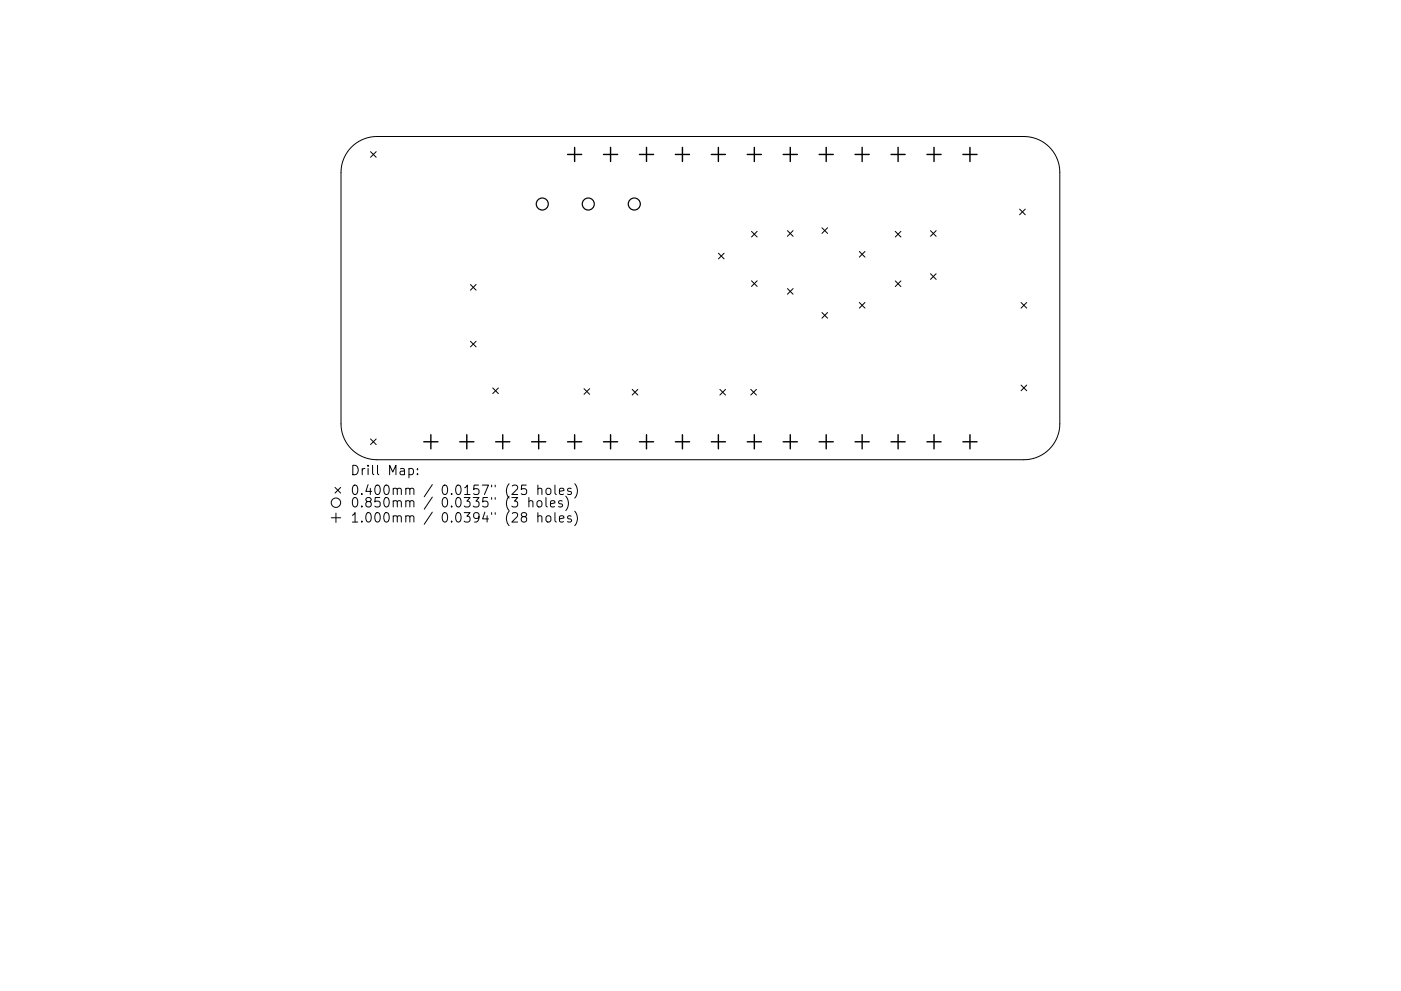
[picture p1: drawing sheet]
<svg xmlns="http://www.w3.org/2000/svg" width="297mm" height="210mm" viewBox="0 0 297 210" stroke-linecap="round" stroke-linejoin="round" font-family="sans-serif">
<defs><g id="words">
<g font-size="2.8">
<text x="74.2" y="101.4">Drill</text>
<text x="82.2" y="101.4">Map:</text>
<text x="74.2" y="105.6">0.400mm</text>
<text x="93.7" y="105.6">0.0157&quot;</text>
<text x="107.4" y="105.6">(25</text>
<text x="114.3" y="105.6">holes)</text>
<text x="74.2" y="108.3">0.850mm</text>
<text x="74.2" y="111.5">1.000mm</text>
<text x="93.7" y="108.3">0.0335&quot;</text>
<text x="93.7" y="111.5">0.0394&quot;</text>
<text x="107.4" y="108.3">(3</text>
<text x="107.4" y="111.5">(28</text>
<text x="112.4" y="108.3">holes)</text>
<text x="114.3" y="111.5">holes)</text>
</g>
</g></defs>
<g fill="none" stroke="#000" stroke-width=".21">
<path d="M74.5 31.2a7.6 7.6 0 0 1 5.4-2.2h137.2a7.6 7.6 0 0 1 7.6 7.6v53.3a7.6 7.6 0 0 1-7.6 7.6h-137.2a7.6 7.6 0 0 1-7.6-7.6v-53.3a7.6 7.6 0 0 1 2.2-5.4zM78.6 32.2l1.2 1.2M79.8 32.2l-1.2 1.2M152.3 53.7l1.2 1.2M153.5 53.7l-1.2 1.2M159.3 49.1l1.2 1.2M159.3 59.6l1.2 1.2M160.5 49.1l-1.2 1.2M160.5 59.6l-1.2 1.2M167 48.9l1.2 1.2M168.2 48.9l-1.2 1.2M174.3 48.3l1.2 1.2"/>
<path d="M175.5 48.3l-1.2 1.2M182.2 53.4l1.2 1.2M183.4 53.4l-1.2 1.2M189.8 49.1l1.2 1.2M189.8 59.6l1.2 1.2M191 49.1l-1.2 1.2M191 59.6l-1.2 1.2M197.3 48.9l1.2 1.2M197.3 58.1l1.2 1.2M198.5 48.9l-1.2 1.2M198.5 58.1l-1.2 1.2M216.2 44.4l1.2 1.2"/>
<path d="M217.4 44.4l-1.2 1.2M99.7 60.4l1.2 1.2M99.7 72.4l1.2 1.2M100.9 60.4l-1.2 1.2M100.9 72.4l-1.2 1.2M167 61.2l1.2 1.2M168.2 61.2l-1.2 1.2M174.3 66.3l1.2 1.2M175.5 66.3l-1.2 1.2M182.2 64.2l1.2 1.2M183.4 64.2l-1.2 1.2M216.5 64.2l1.2 1.2"/>
<path d="M217.7 64.2l-1.2 1.2M78.6 93.1l1.2 1.2M79.8 93.1l-1.2 1.2M80 98.7v1.7l.3 .3M104.5 82.3l1.2 1.2M105.7 82.3l-1.2 1.2M123.8 82.5l1.2 1.2M125 82.5l-1.2 1.2M134 82.6l1.2 1.2M135.2 82.6l-1.2 1.2M152.6 82.6l1.2 1.2M153.8 82.6l-1.2 1.2"/>
<path d="M159.2 82.6l1.2 1.2M160.4 82.6l-1.2 1.2M216.5 81.7l1.2 1.2M217.7 81.7l-1.2 1.2M70.2 109.9h2M71 103.4l1.2 1.2M71.2 108.9v2M72.2 103.4l-1.2 1.2M86 103.8a.5 .5 0 0 1 .9 .1v1M86 106.4l.3-.2 .5 .1 .1 1.3M86 109.6a.5 .5 0 0 1 .9 .1v1.1M86.9 103.9l.3-.3 .5 .1 .1 1.2"/>
<path d="M86.9 106.5l.3-.3 .5 .1 .1 1.3M86.9 109.7l.3-.3 .5 .1 .1 1.3M91.7 102.8l-1.8 2.6M91.7 105.5l-1.8 2.5M91.7 108.7l-1.8 2.5M104.2 102.9v.4M104.2 105.6v.3M104.2 108.8v.3M105 102.9v.4M105 105.6v.3M105 108.8v.3"/>
<circle cx="71.2" cy="106.7" r="1"/>
</g>
<g fill="none" stroke="#000" stroke-width=".26">
<circle cx="115" cy="43.3" r="1.28"/>
<circle cx="124.7" cy="43.3" r="1.28"/>
<circle cx="134.5" cy="43.3" r="1.28"/>
</g>
<g fill="none" stroke="#000" stroke-width=".3">
<path d="M120.3 32.8h3M121.8 31.3v3M128 32.8h3M129.5 31.3v3M135.6 32.8h3M137.1 31.3v3M143.2 32.8h3M144.7 31.3v3M150.8 32.8h3M152.3 31.3v3M158.4 32.8h3M159.9 31.3v3"/>
<path d="M166.1 32.8h3M167.6 31.3v3M173.7 32.8h3M175.2 31.3v3M181.3 32.8h3M182.8 31.3v3M188.9 32.8h3M190.4 31.3v3M196.5 32.8h3M198 31.3v3M204.2 32.8h3M205.7 31.3v3"/>
<path d="M89.9 93.7h3M91.4 92.2v3M97.5 93.7h3M99 92.2v3M105.1 93.7h3M106.6 92.2v3M112.7 93.7h3M114.2 92.2v3M120.3 93.7h3M121.8 92.2v3M128 93.7h3M129.5 92.2v3"/>
<path d="M135.6 93.7h3M137.1 92.2v3M143.2 93.7h3M144.7 92.2v3M150.8 93.7h3M152.3 92.2v3M158.4 93.7h3M159.9 92.2v3M166.1 93.7h3M167.6 92.2v3M173.7 93.7h3M175.2 92.2v3"/>
<path d="M181.3 93.7h3M182.8 92.2v3M188.9 93.7h3M190.4 92.2v3M196.5 93.7h3M198 92.2v3M204.2 93.7h3M205.7 92.2v3"/>
</g>
<use href="#words"/>
</svg>
